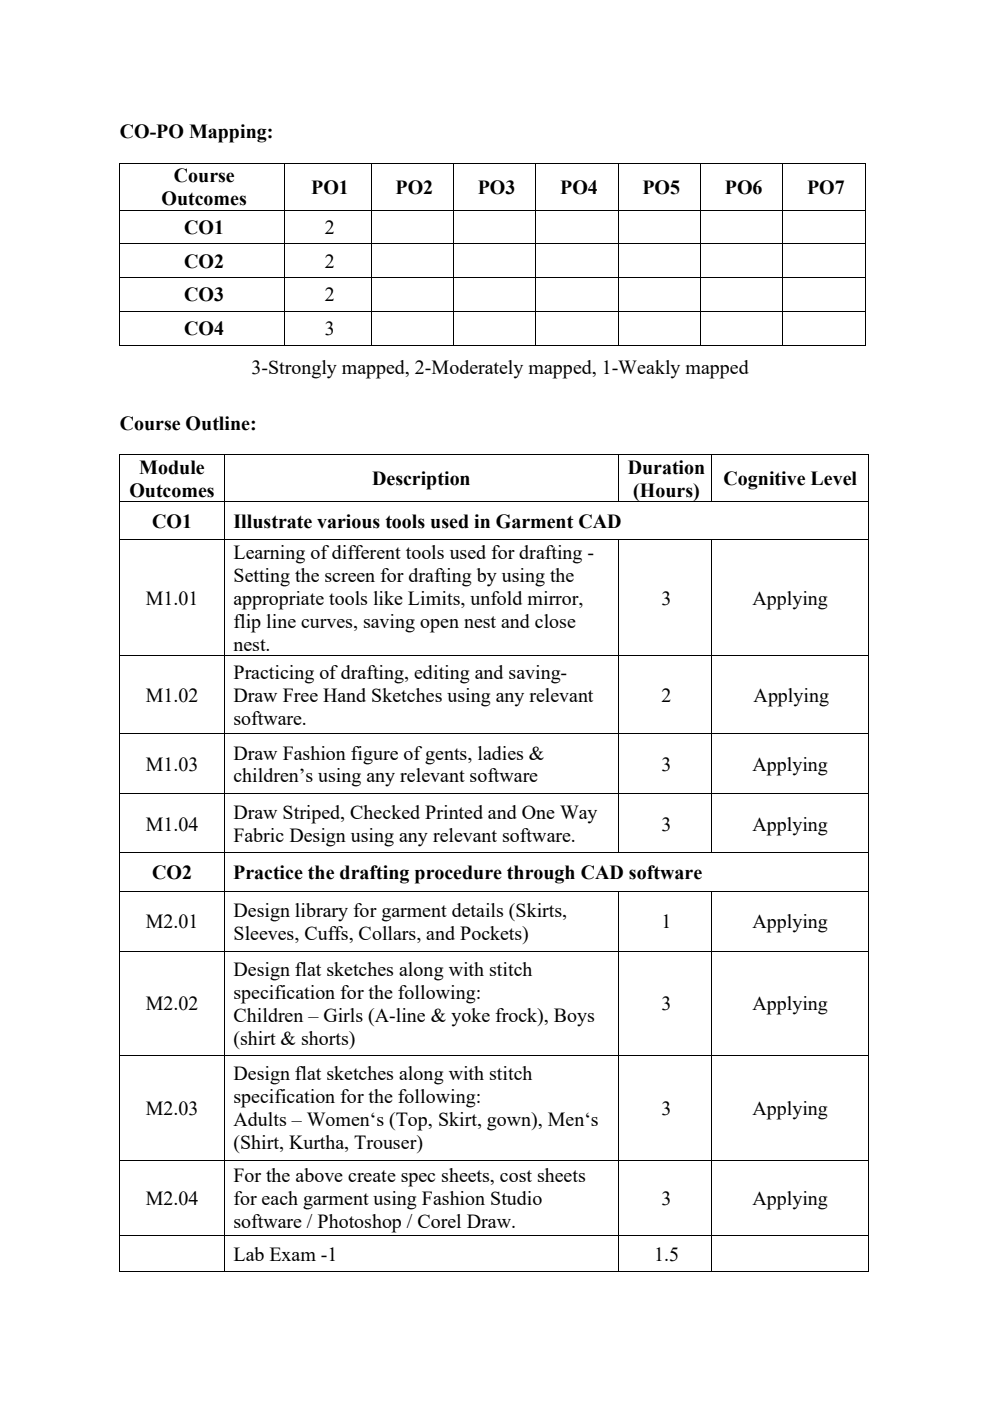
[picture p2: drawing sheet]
<svg xmlns="http://www.w3.org/2000/svg" width="210mm" height="297mm" viewBox="0 0 210 297" stroke-linecap="round" stroke-linejoin="round" font-family="sans-serif">
<defs><g id="words">
<g font-size="4.2">
<text x="25.4" y="29.3">CO-PO Mapping:</text>
<text x="36.9" y="38.7">Course</text>
<text x="66" y="41.1">PO1</text>
<text x="83.9" y="41.1">PO2</text>
<text x="101.3" y="41.1">PO3</text>
<text x="118.8" y="41.1">PO4</text>
<text x="136.3" y="41.1">PO5</text>
<text x="153.8" y="41.1">PO6</text>
<text x="171.2" y="41.1">PO7</text>
<text x="34.2" y="43.5">Outcomes</text>
<text x="39.1" y="49.6">CO1</text>
<text x="68.9" y="49.6">2</text>
<text x="39.1" y="56.8">CO2</text>
<text x="68.9" y="56.8">2</text>
<text x="39.1" y="63.9">CO3</text>
<text x="68.9" y="63.9">2</text>
<text x="39.1" y="71.1">CO4</text>
<text x="68.9" y="71.1">3</text>
<text x="25.4" y="91.1">Course Outline:</text>
<text x="29.5" y="100.5">Module</text>
<text x="133.1" y="100.5">Duration</text>
<text x="27.4" y="105.3">Outcomes</text>
<text x="79" y="102.9">Description</text>
<text x="134.3" y="105.3">(Hours)</text>
<text x="153.5" y="102.9">Cognitive Level</text>
<text x="32.3" y="111.9">CO1</text>
<text x="49.5" y="111.9">Illustrate various tools used in Garment CAD</text>
<text x="49.5" y="118.5">Learning of different tools used for drafting -</text>
<text x="49.5" y="123.4">Setting the screen for drafting by using the</text>
<text x="30.9" y="128.2">M1.01</text>
<text x="49.5" y="128.2">appropriate tools like Limits, unfold mirror,</text>
<text x="140.3" y="128.2">3</text>
<text x="159.6" y="128.2">Applying</text>
<text x="49.5" y="137.9">nest.</text>
<text x="49.5" y="133.1">flip line curves, saving open nest and close</text>
<text x="49.5" y="143.9">Practicing of drafting, editing and saving-</text>
<text x="30.9" y="148.8">M1.02</text>
<text x="49.5" y="148.8">Draw Free Hand Sketches using any relevant</text>
<text x="140.3" y="148.8">2</text>
<text x="159.9" y="148.8">Applying</text>
<text x="49.5" y="153.7">software.</text>
<text x="49.5" y="161">Draw Fashion figure of gents, ladies &amp;</text>
<text x="30.9" y="163.5">M1.03</text>
<text x="49.5" y="165.9">children’s using any relevant software</text>
<text x="140.3" y="163.5">3</text>
<text x="159.6" y="163.5">Applying</text>
<text x="49.5" y="173.7">Draw Striped, Checked Printed and One Way</text>
<text x="30.9" y="176.1">M1.04</text>
<text x="49.5" y="178.5">Fabric Design using any relevant software.</text>
<text x="140.3" y="176.1">3</text>
<text x="159.6" y="176.1">Applying</text>
<text x="32.3" y="186.4">CO2</text>
<text x="49.5" y="186.4">Practice the drafting procedure through CAD software</text>
<text x="30.9" y="196.8">M2.01</text>
<text x="49.5" y="194.4">Design library for garment details (Skirts,</text>
<text x="140.3" y="196.8">1</text>
<text x="159.6" y="196.8">Applying</text>
<text x="49.5" y="199.3">Sleeves, Cuffs, Collars, and Pockets)</text>
<text x="49.5" y="206.9">Design flat sketches along with stitch</text>
<text x="30.9" y="214.2">M2.02</text>
<text x="49.5" y="211.8">specification for the following:</text>
<text x="140.3" y="214.2">3</text>
<text x="159.6" y="214.2">Applying</text>
<text x="49.5" y="216.6">Children – Girls (A-line &amp; yoke frock), Boys</text>
<text x="49.5" y="221.5">(shirt &amp; shorts)</text>
<text x="49.5" y="229.1">Design flat sketches along with stitch</text>
<text x="49.5" y="233.9">specification for the following:</text>
<text x="30.9" y="236.3">M2.03</text>
<text x="49.5" y="238.8">Adults – Women‘s (Top, Skirt, gown), Men‘s</text>
<text x="140.3" y="236.3">3</text>
<text x="159.6" y="236.3">Applying</text>
<text x="49.5" y="243.7">(Shirt, Kurtha, Trouser)</text>
<text x="49.5" y="250.6">For the above create spec sheets, cost sheets</text>
<text x="30.9" y="255.5">M2.04</text>
<text x="49.5" y="255.5">for each garment using Fashion Studio</text>
<text x="140.3" y="255.5">3</text>
<text x="159.6" y="255.5">Applying</text>
<text x="49.5" y="260.4">software / Photoshop / Corel Draw.</text>
<text x="49.5" y="267.3">Lab Exam -1</text>
<text x="138.7" y="267.3">1.5</text>
</g>
<text font-size="4.2" fill="#00000a" x="53.3" y="79.3">3-Strongly mapped, 2-Moderately mapped, 1-Weakly mapped</text>
</g></defs>
<g fill="#000">
<path d="M25.3 34.5h.2v.2h-.2zM60.2 34.5h.2v.2h-.2zM78.7 34.5h.1v.2h-.1zM96.1 34.5h.2v.2h-.2zM113.6 34.5h.1v.2h-.1zM131.1 34.5h.1v.2h-.1zM148.5 34.5h.2v.2h-.2zM166 34.5h.2v.2h-.2zM183.4 34.5h.2v.2h-.2zM25.3 44.4h.2v.2h-.2zM25.3 51.6h.2v.2h-.2zM25.3 58.8h.2v.1h-.2z"/>
<path d="M60.2 44.4h.2v.2h-.2zM60.2 51.6h.2v.2h-.2zM60.2 58.8h.2v.1h-.2zM78.7 44.4h.1v.2h-.1zM78.7 51.6h.1v.2h-.1zM78.7 58.8h.1v.1h-.1zM96.1 44.4h.2v.2h-.2zM96.1 51.6h.2v.2h-.2zM96.1 58.8h.2v.1h-.2zM113.6 44.4h.1v.2h-.1zM113.6 51.6h.1v.2h-.1zM113.6 58.8h.1v.1h-.1z"/>
<path d="M131.1 44.4h.1v.2h-.1zM131.1 51.6h.1v.2h-.1zM131.1 58.8h.1v.1h-.1zM148.5 44.4h.2v.2h-.2zM148.5 51.6h.2v.2h-.2zM148.5 58.8h.2v.1h-.2zM166 44.4h.2v.2h-.2zM166 51.6h.2v.2h-.2zM166 58.8h.2v.1h-.2zM183.4 44.4h.2v.2h-.2zM183.4 51.6h.2v.2h-.2zM183.4 58.8h.2v.1h-.2z"/>
<path d="M25.3 65.9h.2v.2h-.2zM25.3 73.1h.2v.2h-.2zM60.2 65.9h.2v.2h-.2zM60.2 73.1h.2v.2h-.2zM78.7 65.9h.1v.2h-.1zM78.7 73.1h.1v.2h-.1zM96.1 65.9h.2v.2h-.2zM96.1 73.1h.2v.2h-.2zM113.6 65.9h.1v.2h-.1zM113.6 73.1h.1v.2h-.1zM131.1 65.9h.1v.2h-.1zM131.1 73.1h.1v.2h-.1z"/>
<path d="M148.5 65.9h.2v.2h-.2zM148.5 73.1h.2v.2h-.2zM166 65.9h.2v.2h-.2zM166 73.1h.2v.2h-.2zM183.4 65.9h.2v.2h-.2zM183.4 73.1h.2v.2h-.2zM25.3 96.4h.2v.1h-.2zM47.5 96.4h.2v.1h-.2zM131.1 96.4h.2v.1h-.2zM150.7 96.4h.2v.1h-.2zM184.1 96.4h.1v.1h-.1zM25.3 106.3h.2v.1h-.2z"/>
<path d="M25.3 114.3h.2v.2h-.2zM47.5 106.3h.2v.1h-.2zM47.5 114.3h.2v.2h-.2zM131.1 106.3h.2v.1h-.2zM131.1 114.3h.2v.2h-.2zM150.7 106.3h.2v.1h-.2zM150.7 114.3h.2v.2h-.2zM184.1 106.3h.1v.1h-.1zM184.1 114.3h.1v.2h-.1zM25.3 138.9h.2v.1h-.2zM47.5 138.9h.2v.1h-.2zM131.1 138.9h.2v.1h-.2z"/>
<path d="M150.7 138.9h.2v.1h-.2zM184.1 138.9h.1v.1h-.1zM25.3 155.5h.2v.2h-.2zM47.5 155.5h.2v.2h-.2zM131.1 155.5h.2v.2h-.2zM150.7 155.5h.2v.2h-.2zM184.1 155.5h.1v.2h-.1zM25.3 168.2h.2v.2h-.2zM47.5 168.2h.2v.2h-.2zM131.1 168.2h.2v.2h-.2zM150.7 168.2h.2v.2h-.2zM184.1 168.2h.1v.2h-.1z"/>
<path d="M25.3 180.8h.2v.1h-.2zM25.3 188.9h.2v.2h-.2zM47.5 180.8h.2v.1h-.2zM47.5 188.9h.2v.2h-.2zM131.1 180.8h.2v.1h-.2zM131.1 188.9h.2v.2h-.2zM150.7 180.8h.2v.1h-.2zM150.7 188.9h.2v.2h-.2zM184.1 180.8h.1v.1h-.1zM184.1 188.9h.1v.2h-.1zM25.3 201.6h.2v.2h-.2zM47.5 201.6h.2v.2h-.2z"/>
<path d="M131.1 201.6h.2v.2h-.2zM150.7 201.6h.2v.2h-.2zM184.1 201.6h.1v.2h-.1zM25.3 223.6h.2v.2h-.2zM47.5 223.6h.2v.2h-.2zM131.1 223.6h.2v.2h-.2zM150.7 223.6h.2v.2h-.2zM184.1 223.6h.1v.2h-.1zM25.3 245.9h.2v.1h-.2zM47.5 245.9h.2v.1h-.2zM131.1 245.9h.2v.1h-.2zM150.7 245.9h.2v.1h-.2z"/>
<path d="M184.1 245.9h.1v.1h-.1zM25.3 261.9h.2v.2h-.2zM25.3 269.5h.2v.2h-.2zM47.5 261.9h.2v.2h-.2zM47.5 269.5h.2v.2h-.2zM131.1 261.9h.2v.2h-.2zM131.1 269.5h.2v.2h-.2zM150.7 261.9h.2v.2h-.2zM150.7 269.5h.2v.2h-.2zM184.1 261.9h.1v.2h-.1zM184.1 269.5h.1v.2h-.1z"/>
</g>
<g fill="none" stroke="#000" stroke-width=".21">
<path d="M25.4 34.7v9.7M25.5 34.6h34.7M60.3 34.7v9.7M60.4 34.6h18.3M78.7 34.7v9.7M78.8 34.6h17.3M96.2 34.7v9.7M96.3 34.6h17.3M113.7 34.7v9.7M113.7 34.6h17.4M131.1 34.7v9.7M131.2 34.6h17.3"/>
<path d="M148.6 34.7v9.7M148.7 34.6h17.3M166.1 34.7v9.7M166.2 34.6h17.2M183.5 34.7v9.7M25.4 44.6v7M25.4 51.8v7M25.4 58.9v7M25.5 44.5h34.7M25.5 51.7h34.7M25.5 58.8h34.7M60.3 44.6v7"/>
<path d="M60.3 51.8v7M60.3 58.9v7M60.4 44.5h18.3M60.4 51.7h18.3M60.4 58.8h18.3M78.7 44.6v7M78.7 51.8v7M78.7 58.9v7M78.8 44.5h17.3M78.8 51.7h17.3M78.8 58.8h17.3M96.2 44.6v7"/>
<path d="M96.2 51.8v7M96.2 58.9v7M96.3 44.5h17.3M96.3 51.7h17.3M96.3 58.8h17.3M113.7 44.6v7M113.7 51.8v7M113.7 58.9v7M113.7 44.5h17.4M113.7 51.7h17.4M113.7 58.8h17.4M131.1 44.6v7"/>
<path d="M131.1 51.8v7M131.1 58.9v7M131.2 44.5h17.3M131.2 51.7h17.3M131.2 58.8h17.3M148.6 44.6v7M148.6 51.8v7M148.6 58.9v7M148.7 44.5h17.3M148.7 51.7h17.3M148.7 58.8h17.3M166.1 44.6v7"/>
<path d="M166.1 51.8v7M166.1 58.9v7M166.2 44.5h17.2M166.2 51.7h17.2M166.2 58.8h17.2M183.5 44.6v7M183.5 51.8v7M183.5 58.9v7M25.4 66.1v7M25.5 66h34.7M25.5 73.2h34.7M60.3 66.1v7"/>
<path d="M60.4 66h18.3M60.4 73.2h18.3M78.7 66.1v7M78.8 66h17.3M78.8 73.2h17.3M96.2 66.1v7M96.3 66h17.3M96.3 73.2h17.3M113.7 66.1v7M113.7 66h17.4M113.7 73.2h17.4M131.1 66.1v7"/>
<path d="M131.2 66h17.3M131.2 73.2h17.3M148.6 66.1v7M148.7 66h17.3M148.7 73.2h17.3M166.1 66.1v7M166.2 66h17.2M166.2 73.2h17.2M183.5 66.1v7M25.4 96.5v9.8M25.5 96.4h22M47.6 96.5v9.8"/>
<path d="M47.7 96.4h83.4M131.2 96.5v9.8M131.3 96.4h19.4M150.8 96.5v9.8M150.9 96.4h33.2M184.1 96.5v9.8M25.4 106.4v7.9M25.4 114.5v24.4M25.5 106.3h22M25.5 114.4h22M47.6 106.4v7.9M47.6 114.5v24.4"/>
<path d="M47.7 106.3h83.4M47.7 114.4h83.4M131.2 114.5v24.4M131.3 106.3h19.4M131.3 114.4h19.4M150.8 114.5v24.4M150.9 106.3h33.2M150.9 114.4h33.2M184.1 106.4v7.9M184.1 114.5v24.4M25.4 139v16.5M25.5 138.9h22"/>
<path d="M47.6 139v16.5M47.7 138.9h83.4M131.2 139v16.5M131.3 138.9h19.4M150.8 139v16.5M150.9 138.9h33.2M184.1 139v16.5M25.4 155.7v12.5M25.5 155.6h22M47.6 155.7v12.5M47.7 155.6h83.4M131.2 155.7v12.5"/>
<path d="M131.3 155.6h19.4M150.8 155.7v12.5M150.9 155.6h33.2M184.1 155.7v12.5M25.4 168.4v12.4M25.5 168.3h22M47.6 168.4v12.4M47.7 168.3h83.4M131.2 168.4v12.4M131.3 168.3h19.4M150.8 168.4v12.4M150.9 168.3h33.2"/>
<path d="M184.1 168.4v12.4M25.4 180.9v8M25.4 189.1v12.5M25.5 180.8h22M25.5 189h22M47.6 180.9v8M47.6 189.1v12.5M47.7 180.8h83.4M47.7 189h83.4M131.2 189.1v12.5M131.3 180.8h19.4M131.3 189h19.4"/>
<path d="M150.8 189.1v12.5M150.9 180.8h33.2M150.9 189h33.2M184.1 180.9v8M184.1 189.1v12.5M25.4 201.8v21.8M25.5 201.7h22M47.6 201.8v21.8M47.7 201.7h83.4M131.2 201.8v21.8M131.3 201.7h19.4M150.8 201.8v21.8"/>
<path d="M150.9 201.7h33.2M184.1 201.8v21.8M25.4 223.8v22.1M25.5 223.7h22M47.6 223.8v22.1M47.7 223.7h83.4M131.2 223.8v22.1M131.3 223.7h19.4M150.8 223.8v22.1M150.9 223.7h33.2M184.1 223.8v22.1M25.4 246v15.9"/>
<path d="M25.5 246h22M47.6 246v15.9M47.7 246h83.4M131.2 246v15.9M131.3 246h19.4M150.8 246v15.9M150.9 246h33.2M184.1 246v15.9M25.4 262.1v7.4M25.5 262h22M25.5 269.6h22M47.6 262.1v7.4"/>
<path d="M47.7 262h83.4M47.7 269.6h83.4M131.2 262.1v7.4M131.3 262h19.4M131.3 269.6h19.4M150.8 262.1v7.4M150.9 262h33.2M150.9 269.6h33.2M184.1 262.1v7.4"/>
</g>
<use href="#words"/>
</svg>
